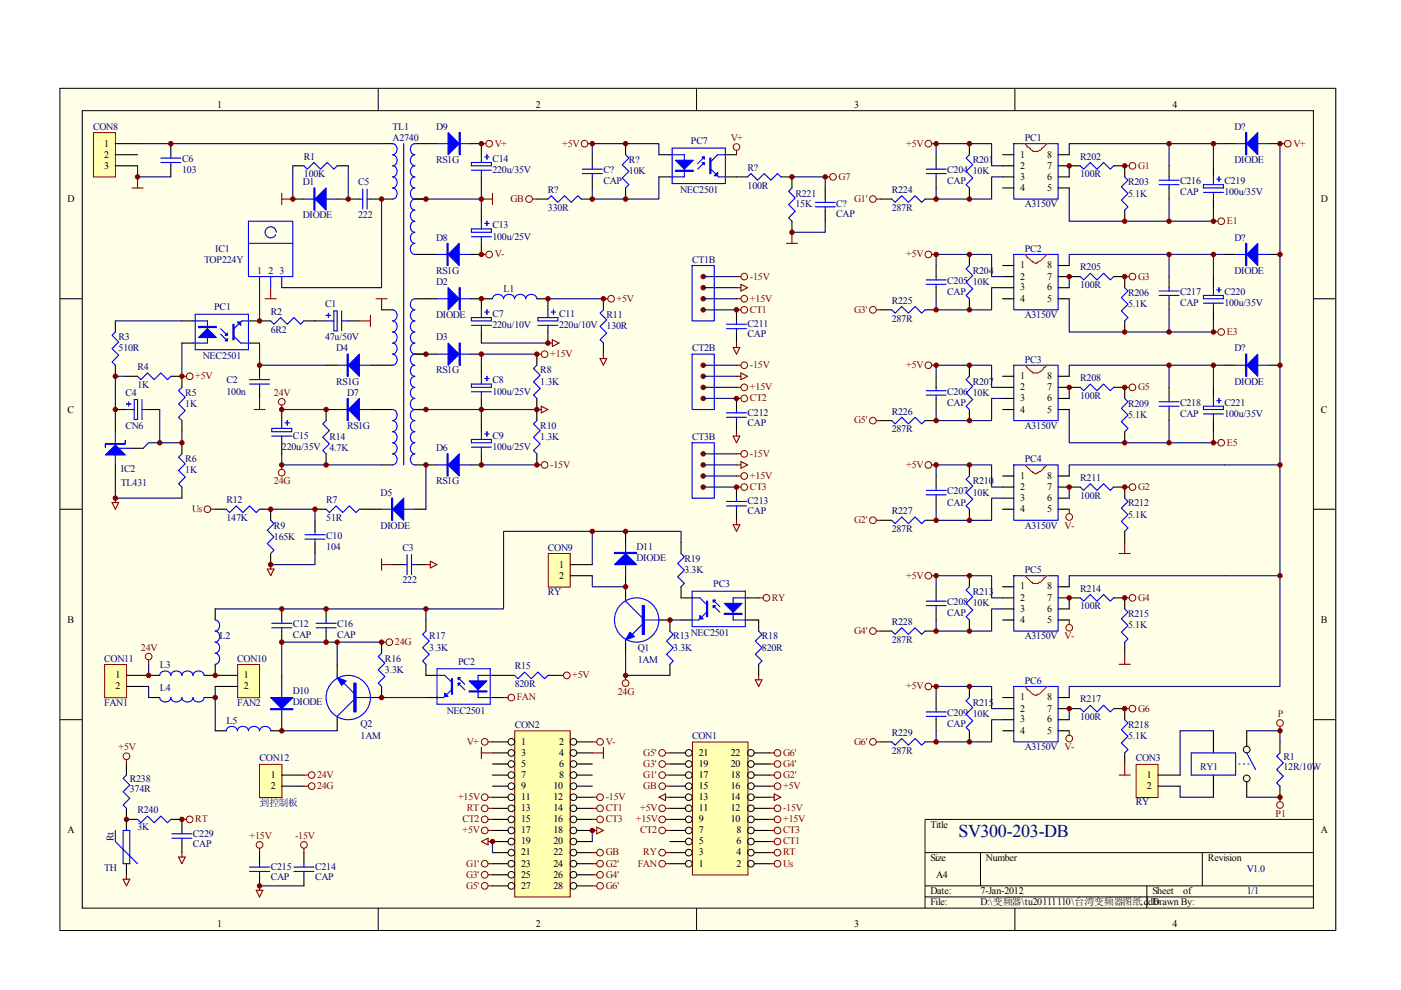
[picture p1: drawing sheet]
<svg xmlns="http://www.w3.org/2000/svg" width="297mm" height="210mm" viewBox="0 0 297 210" stroke-linecap="round" stroke-linejoin="round" font-family="sans-serif">
<defs><g id="words">
<text font-size="3.8" fill="#000080" x="203.2" y="177.5">SV300-203-DB</text>
<g font-size="2.1">
<text x="46.1" y="22.9">1</text>
<text x="113.6" y="22.9">2</text>
<text x="181.1" y="22.9">3</text>
<text x="248.6" y="22.9">4</text>
<text x="22.1" y="31.1">1</text>
<text x="22.1" y="33.5">2</text>
<text x="22.1" y="35.7">3</text>
<text x="216.3" y="33.5">1</text>
<text x="216.3" y="35.7">2</text>
<text x="222" y="35.7">7</text>
<text x="222" y="33.5">8</text>
<text x="216.3" y="38.1">3</text>
<text x="216.3" y="40.5">4</text>
<text x="222" y="40.5">5</text>
<text x="222" y="38.1">6</text>
<text x="14.3" y="42.8">D</text>
<text x="280.1" y="42.8">D</text>
<text x="216.3" y="56.9">1</text>
<text x="216.3" y="59.3">2</text>
<text x="222" y="59.3">7</text>
<text x="222" y="56.9">8</text>
<text x="216.3" y="61.6">3</text>
<text x="216.3" y="63.9">4</text>
<text x="222" y="63.9">5</text>
<text x="222" y="61.6">6</text>
<text x="216.3" y="80.4">1</text>
<text x="216.3" y="82.7">2</text>
<text x="222" y="82.7">7</text>
<text x="222" y="80.4">8</text>
<text x="14.3" y="87.5">C</text>
<text x="216.3" y="85.1">3</text>
<text x="216.3" y="87.5">4</text>
<text x="222" y="87.5">5</text>
<text x="222" y="85.1">6</text>
<text x="280.1" y="87.5">C</text>
<text x="216.3" y="101.5">1</text>
<text x="222" y="101.5">8</text>
<text x="216.3" y="103.9">2</text>
<text x="216.3" y="106.2">3</text>
<text x="222" y="106.2">6</text>
<text x="222" y="103.9">7</text>
<text x="216.3" y="108.6">4</text>
<text x="222" y="108.6">5</text>
<text x="118.5" y="120.3">1</text>
<text x="118.5" y="122.7">2</text>
<text x="216.3" y="125">1</text>
<text x="222" y="125">8</text>
<text x="216.3" y="127.4">2</text>
<text x="216.3" y="129.7">3</text>
<text x="222" y="129.7">6</text>
<text x="222" y="127.4">7</text>
<text x="14.3" y="132.1">B</text>
<text x="216.3" y="132.1">4</text>
<text x="222" y="132.1">5</text>
<text x="280.1" y="132.1">B</text>
<text x="24.5" y="143.8">1</text>
<text x="51.7" y="143.8">1</text>
<text x="24.5" y="146.1">2</text>
<text x="51.7" y="146.1">2</text>
<text x="216.3" y="148.5">1</text>
<text x="222" y="148.5">8</text>
<text x="216.3" y="150.9">2</text>
<text x="216.3" y="153.2">3</text>
<text x="216.3" y="155.5">4</text>
<text x="222" y="155.5">5</text>
<text x="222" y="153.2">6</text>
<text x="222" y="150.9">7</text>
<text x="110.5" y="157.9">1</text>
<text x="110.5" y="160.3">3</text>
<text x="118.5" y="157.9">2</text>
<text x="118.5" y="160.3">4</text>
<text x="148.2" y="160.3">21</text>
<text x="154.9" y="160.3">22</text>
<text x="57.4" y="164.9">1</text>
<text x="57.4" y="167.3">2</text>
<text x="110.5" y="162.6">5</text>
<text x="110.5" y="164.9">7</text>
<text x="110.5" y="167.3">9</text>
<text x="117.3" y="167.3">10</text>
<text x="118.5" y="162.6">6</text>
<text x="118.5" y="164.9">8</text>
<text x="148.2" y="167.3">15</text>
<text x="148.2" y="164.9">17</text>
<text x="148.2" y="162.6">19</text>
<text x="154.9" y="167.3">16</text>
<text x="154.9" y="164.9">18</text>
<text x="154.9" y="162.6">20</text>
<text x="243.2" y="164.9">1</text>
<text x="243.2" y="167.3">2</text>
<text x="110.5" y="169.6">11</text>
<text x="110.5" y="172">13</text>
<text x="117.3" y="169.6">12</text>
<text x="117.3" y="172">14</text>
<text x="148.2" y="172">11</text>
<text x="148.2" y="169.6">13</text>
<text x="154.9" y="172">12</text>
<text x="154.9" y="169.6">14</text>
<text x="14.3" y="176.7">A</text>
<text x="110.5" y="174.3">15</text>
<text x="110.5" y="176.7">17</text>
<text x="110.5" y="179">19</text>
<text x="117.3" y="174.3">16</text>
<text x="117.3" y="176.7">18</text>
<text x="117.3" y="179">20</text>
<text x="148.2" y="179">5</text>
<text x="148.2" y="176.7">7</text>
<text x="148.2" y="174.3">9</text>
<text x="154.9" y="174.3">10</text>
<text x="156.1" y="179">6</text>
<text x="156.1" y="176.7">8</text>
<text x="197.3" y="175.5">Title</text>
<text x="280.1" y="176.7">A</text>
<text x="110.5" y="181.4">21</text>
<text x="110.5" y="183.7">23</text>
<text x="117.3" y="181.4">22</text>
<text x="117.3" y="183.7">24</text>
<text x="148.2" y="183.7">1</text>
<text x="148.2" y="181.4">3</text>
<text x="156.1" y="183.7">2</text>
<text x="156.1" y="181.4">4</text>
<text x="197.3" y="182.6">Size</text>
<text x="209" y="182.6">Number</text>
<text x="256.1" y="182.6">Revision</text>
<text x="110.5" y="186.1">25</text>
<text x="110.5" y="188.4">27</text>
<text x="117.3" y="186.1">26</text>
<text x="117.3" y="188.4">28</text>
<text x="197.3" y="189.6">Date:</text>
<text x="197.3" y="192">File:</text>
<text x="198.5" y="186.1">A4</text>
<text x="207.9" y="189.6">7-Jan-2012</text>
<text x="207.9" y="192">D:\变频器\tu20111110\台湾变频器图纸.ddb</text>
<text x="244.3" y="189.6">Sheet</text>
<text x="244.3" y="192">Drawn By:</text>
<text x="250.9" y="189.6">of</text>
<text x="46.1" y="196.6">1</text>
<text x="113.6" y="196.6">2</text>
<text x="181.1" y="196.6">3</text>
<text x="248.6" y="196.6">4</text>
</g>
<g font-size="2.1" fill="#000080">
<text x="19.7" y="27.5">CON8</text>
<text x="83.2" y="27.5">TL1</text>
<text x="83.2" y="29.9">A2740</text>
<text x="92.5" y="27.5">D9</text>
<text x="217.3" y="29.9">PC1</text>
<text x="261.7" y="27.5">D?</text>
<text x="38.6" y="34.4">C6</text>
<text x="64.4" y="33.9">R1</text>
<text x="92.5" y="34.6">RS1G</text>
<text x="104.4" y="34.4">C14</text>
<text x="133.3" y="34.6">R?</text>
<text x="146.5" y="30.6">PC7</text>
<text x="206.2" y="34.6">R201</text>
<text x="229" y="33.9">R202</text>
<text x="261.7" y="34.6">DIODE</text>
<text x="38.6" y="36.7">103</text>
<text x="64.2" y="39.3">D1</text>
<text x="64.4" y="37.6">100K</text>
<text x="75.9" y="39.3">C5</text>
<text x="104.4" y="36.7">220u/35V</text>
<text x="116.2" y="40.9">R?</text>
<text x="127.9" y="36.7">C?</text>
<text x="127.9" y="39">CAP</text>
<text x="133.3" y="36.9">10K</text>
<text x="144.2" y="40.9">NEC2501</text>
<text x="158.5" y="36.3">R?</text>
<text x="158.5" y="40">100R</text>
<text x="168.7" y="41.7">R221</text>
<text x="189.1" y="40.9">R224</text>
<text x="200.8" y="36.7">C204</text>
<text x="200.8" y="39">CAP</text>
<text x="206.2" y="36.9">10K</text>
<text x="229" y="37.6">100R</text>
<text x="239.2" y="39.3">R203</text>
<text x="239.2" y="41.7">5.1K</text>
<text x="250.2" y="39">C216</text>
<text x="250.2" y="41.4">CAP</text>
<text x="259.6" y="39">C219</text>
<text x="259.6" y="41.4">100u/35V</text>
<text x="64.2" y="46.3">DIODE</text>
<text x="75.9" y="46.3">222</text>
<text x="116.2" y="44.7">330R</text>
<text x="168.7" y="44">15K</text>
<text x="177.3" y="43.8">C?</text>
<text x="177.3" y="46.1">CAP</text>
<text x="189.1" y="44.7">287R</text>
<text x="217.3" y="44">A3150V</text>
<text x="45.6" y="53.4">IC1</text>
<text x="92.5" y="51.1">D8</text>
<text x="104.4" y="48.4">C13</text>
<text x="104.4" y="50.8">100u/25V</text>
<text x="217.3" y="53.4">PC2</text>
<text x="261.7" y="51.1">D?</text>
<text x="43.3" y="55.7">TOP224Y</text>
<text x="54.5" y="58.1">1</text>
<text x="56.9" y="58.1">2</text>
<text x="59.3" y="58.1">3</text>
<text x="92.5" y="58.1">RS1G</text>
<text x="146.7" y="55.7">CT1B</text>
<text x="206.2" y="58.1">R204</text>
<text x="229" y="57.3">R205</text>
<text x="261.7" y="58.1">DIODE</text>
<text x="45.4" y="65.8">PC1</text>
<text x="68.9" y="65.1">C1</text>
<text x="92.5" y="60.5">D2</text>
<text x="106.8" y="61.8">L1</text>
<text x="189.1" y="64.4">R225</text>
<text x="200.8" y="60.2">C205</text>
<text x="200.8" y="62.5">CAP</text>
<text x="206.2" y="60.5">10K</text>
<text x="229" y="61.1">100R</text>
<text x="239.2" y="62.8">R206</text>
<text x="239.2" y="65.1">5.1K</text>
<text x="250.2" y="62.5">C217</text>
<text x="250.2" y="64.9">CAP</text>
<text x="259.6" y="62.5">C220</text>
<text x="259.6" y="64.9">100u/35V</text>
<text x="57.4" y="66.7">R2</text>
<text x="57.4" y="70.5">6R2</text>
<text x="92.5" y="67.5">DIODE</text>
<text x="104.4" y="67.2">C7</text>
<text x="104.4" y="69.6">220u/10V</text>
<text x="118.5" y="67.2">C11</text>
<text x="118.5" y="69.6">220u/10V</text>
<text x="128.6" y="67.5">R11</text>
<text x="128.6" y="69.8">130R</text>
<text x="158.5" y="69.4">C211</text>
<text x="158.5" y="71.5">CAP</text>
<text x="189.1" y="68.2">287R</text>
<text x="217.3" y="67.5">A3150V</text>
<text x="25.1" y="72.2">R3</text>
<text x="25.1" y="74.5">510R</text>
<text x="43" y="76.1">NEC2501</text>
<text x="68.9" y="72.2">47u/50V</text>
<text x="71.3" y="74.5">D4</text>
<text x="92.5" y="72.2">D3</text>
<text x="146.7" y="74.5">CT2B</text>
<text x="217.3" y="76.9">PC3</text>
<text x="261.7" y="74.5">D?</text>
<text x="26.6" y="83.9">C4</text>
<text x="29.1" y="78.5">R4</text>
<text x="29.1" y="82.3">1K</text>
<text x="39.3" y="83.9">R5</text>
<text x="48" y="81.3">C2</text>
<text x="48" y="83.7">100n</text>
<text x="71.3" y="81.5">RS1G</text>
<text x="73.6" y="83.9">D7</text>
<text x="92.5" y="79.2">RS1G</text>
<text x="104.4" y="81.3">C8</text>
<text x="104.4" y="83.7">100u/25V</text>
<text x="114.6" y="79.2">R8</text>
<text x="114.6" y="81.5">1.3K</text>
<text x="200.8" y="83.7">C206</text>
<text x="206.2" y="81.5">R207</text>
<text x="206.2" y="83.9">10K</text>
<text x="229" y="80.9">R208</text>
<text x="261.7" y="81.5">DIODE</text>
<text x="39.3" y="86.3">1K</text>
<text x="158.5" y="88.2">C212</text>
<text x="189.1" y="87.9">R226</text>
<text x="200.8" y="86">CAP</text>
<text x="229" y="84.6">100R</text>
<text x="239.2" y="86.3">R209</text>
<text x="239.2" y="88.6">5.1K</text>
<text x="250.2" y="86">C218</text>
<text x="250.2" y="88.4">CAP</text>
<text x="259.6" y="86">C221</text>
<text x="259.6" y="88.4">100u/35V</text>
<text x="26.6" y="90.9">CN6</text>
<text x="59.8" y="95.4">220u/35V</text>
<text x="62.1" y="93.1">C15</text>
<text x="69.8" y="93.3">R14</text>
<text x="69.8" y="95.7">4.7K</text>
<text x="73.6" y="90.9">RS1G</text>
<text x="92.5" y="95.7">D6</text>
<text x="104.4" y="93.1">C9</text>
<text x="104.4" y="95.4">100u/25V</text>
<text x="114.6" y="90.9">R10</text>
<text x="114.6" y="93.3">1.3K</text>
<text x="146.7" y="93.3">CT3B</text>
<text x="158.5" y="90.3">CAP</text>
<text x="189.1" y="91.6">287R</text>
<text x="217.3" y="90.9">A3150V</text>
<text x="25.7" y="100.1">IC2</text>
<text x="39.3" y="98">R6</text>
<text x="39.3" y="100.3">1K</text>
<text x="217.3" y="98">PC4</text>
<text x="25.7" y="103">TL431</text>
<text x="48" y="106.7">R12</text>
<text x="69.2" y="106.7">R7</text>
<text x="80.7" y="105.1">D5</text>
<text x="92.5" y="102.7">RS1G</text>
<text x="158.5" y="106.9">C213</text>
<text x="200.8" y="104.8">C207</text>
<text x="200.8" y="107.2">CAP</text>
<text x="206.2" y="102.7">R210</text>
<text x="206.2" y="105.1">10K</text>
<text x="229" y="102">R211</text>
<text x="229" y="105.8">100R</text>
<text x="239.2" y="107.4">R212</text>
<text x="48" y="110.4">147K</text>
<text x="58.1" y="112.1">R9</text>
<text x="69.2" y="110.4">51R</text>
<text x="80.7" y="112.1">DIODE</text>
<text x="158.5" y="109.1">CAP</text>
<text x="189.1" y="109.1">R227</text>
<text x="189.1" y="112.8">287R</text>
<text x="217.3" y="112.1">A3150V V-</text>
<text x="239.2" y="109.7">5.1K</text>
<text x="58.1" y="114.5">165K</text>
<text x="69.2" y="114.2">C10</text>
<text x="69.2" y="116.6">104</text>
<text x="85.3" y="116.8">C3</text>
<text x="116.2" y="116.8">CON9</text>
<text x="135" y="116.6">D11</text>
<text x="135" y="118.9">DIODE</text>
<text x="145.1" y="119.1">R19</text>
<text x="85.3" y="123.6">222</text>
<text x="145.1" y="121.5">3.3K</text>
<text x="151.2" y="124.6">PC3</text>
<text x="217.3" y="121.5">PC5</text>
<text x="229" y="125.5">R214</text>
<text x="116.2" y="126.2">RY</text>
<text x="200.8" y="128.3">C208</text>
<text x="200.8" y="130.7">CAP</text>
<text x="206.2" y="126.2">R213</text>
<text x="206.2" y="128.5">10K</text>
<text x="229" y="129.2">100R</text>
<text x="239.2" y="130.9">R215</text>
<text x="46.6" y="135.6">L2</text>
<text x="62.1" y="133">C12</text>
<text x="62.1" y="135.3">CAP</text>
<text x="71.5" y="133">C16</text>
<text x="71.5" y="135.3">CAP</text>
<text x="91" y="135.6">R17</text>
<text x="91" y="137.9">3.3K</text>
<text x="135.2" y="137.9">Q1</text>
<text x="142.7" y="135.6">R13</text>
<text x="142.7" y="137.9">3.3K</text>
<text x="146.5" y="134.9">NEC2501</text>
<text x="161.5" y="135.6">R18</text>
<text x="161.5" y="137.9">820R</text>
<text x="189.1" y="132.5">R228</text>
<text x="189.1" y="136.3">287R</text>
<text x="217.3" y="135.6">A3150V V-</text>
<text x="239.2" y="133.2">5.1K</text>
<text x="22.1" y="140.3">CON11</text>
<text x="33.9" y="141.7">L3</text>
<text x="50.3" y="140.3">CON10</text>
<text x="81.6" y="140.3">R16</text>
<text x="81.6" y="142.6">3.3K</text>
<text x="97.1" y="141">PC2</text>
<text x="109.1" y="141.9">R15</text>
<text x="135.2" y="140.5">1AM</text>
<text x="22.1" y="149.7">FAN1</text>
<text x="33.9" y="146.4">L4</text>
<text x="50.3" y="149.7">FAN2</text>
<text x="62.1" y="147.1">D10</text>
<text x="62.1" y="149.5">DIODE</text>
<text x="109.1" y="145.7">820R</text>
<text x="206.2" y="149.7">R215</text>
<text x="217.3" y="145">PC6</text>
<text x="229" y="148.9">R217</text>
<text x="48" y="153.4">L5</text>
<text x="76.5" y="154.1">Q2</text>
<text x="94.7" y="151.3">NEC2501</text>
<text x="109.1" y="154.4">CON2</text>
<text x="200.8" y="151.8">C209</text>
<text x="200.8" y="154.1">CAP</text>
<text x="206.2" y="152">10K</text>
<text x="229" y="152.8">100R</text>
<text x="239.2" y="154.4">R218</text>
<text x="55" y="161.4">CON12</text>
<text x="76.5" y="156.7">1AM</text>
<text x="146.7" y="156.7">CON1</text>
<text x="189.1" y="156.1">R229</text>
<text x="189.1" y="159.8">287R</text>
<text x="217.3" y="159.1">A3150V V-</text>
<text x="239.2" y="156.7">5.1K</text>
<text x="240.8" y="161.4">CON3</text>
<text x="272.1" y="161.2">R1</text>
<text x="27.5" y="165.9">R238</text>
<text x="27.5" y="168">374R</text>
<text x="254.4" y="163.3">RY1</text>
<text x="272.1" y="163.3">12R/10W</text>
<text x="29.1" y="172.5">R240</text>
<text x="55" y="170.8">到控制板</text>
<text x="240.8" y="170.6">RY</text>
<text x="24" y="178.4" transform="rotate(-90 24 178.4)">Rt</text>
<text x="29.1" y="176">3K</text>
<text x="40.9" y="177.4">C229</text>
<text x="40.9" y="179.5">CAP</text>
<text x="22.1" y="184.7">TH</text>
<text x="57.4" y="184.4">C215</text>
<text x="66.8" y="184.4">C214</text>
<text x="264.3" y="184.9">V1.0</text>
<text x="57.4" y="186.5">CAP</text>
<text x="66.8" y="186.5">CAP</text>
<text x="264.3" y="189.6">1/1</text>
</g>
<g font-size="2.1" fill="#800000">
<text x="154.9" y="29.9">V+</text>
<text x="104.9" y="31.1">V+</text>
<text x="119.2" y="31.1">+5V</text>
<text x="192.1" y="31.1">+5V</text>
<text x="241.3" y="35.7">G1</text>
<text x="274.2" y="31.1">V+</text>
<text x="177.8" y="38.1">G7</text>
<text x="108.2" y="42.8">GB</text>
<text x="181.1" y="42.8">G1'</text>
<text x="260.1" y="47.5">E1</text>
<text x="104.9" y="54.5">V-</text>
<text x="159" y="59.3">-15V</text>
<text x="192.1" y="54.5">+5V</text>
<text x="241.3" y="59.3">G3</text>
<text x="130.7" y="63.9">+5V</text>
<text x="159" y="63.9">+15V</text>
<text x="159" y="66.3">CT1</text>
<text x="181.1" y="66.3">G3'</text>
<text x="260.1" y="71">E3</text>
<text x="116.7" y="75.7">+15V</text>
<text x="41.4" y="80.4">+5V</text>
<text x="58.1" y="83.9">24V</text>
<text x="159" y="78.1">-15V</text>
<text x="159" y="82.7">+15V</text>
<text x="192.1" y="78.1">+5V</text>
<text x="241.3" y="82.7">G5</text>
<text x="159" y="85.1">CT2</text>
<text x="181.1" y="89.8">G5'</text>
<text x="260.1" y="94.5">E5</text>
<text x="116.7" y="99.2">-15V</text>
<text x="159" y="96.9">-15V</text>
<text x="159" y="101.5">+15V</text>
<text x="192.1" y="99.2">+5V</text>
<text x="58.1" y="102.7">24G</text>
<text x="159" y="103.9">CT3</text>
<text x="241.3" y="103.9">G2</text>
<text x="40.7" y="108.6">Us</text>
<text x="181.1" y="110.9">G2'</text>
<text x="192.1" y="122.7">+5V</text>
<text x="163.7" y="127.4">RY</text>
<text x="241.3" y="127.4">G4</text>
<text x="29.9" y="137.9">24V</text>
<text x="83.7" y="136.8">24G</text>
<text x="181.1" y="134.4">G4'</text>
<text x="121.3" y="143.8">+5V</text>
<text x="109.6" y="148.5">FAN</text>
<text x="131" y="147.3">24G</text>
<text x="192.1" y="146.1">+5V</text>
<text x="241.3" y="150.9">G6</text>
<text x="270.9" y="152">P</text>
<text x="25.1" y="159.1">+5V</text>
<text x="99" y="157.9">V+</text>
<text x="128.4" y="157.9">V-</text>
<text x="136.4" y="160.3">G5'</text>
<text x="166" y="160.3">G6'</text>
<text x="181.1" y="157.9">G6'</text>
<text x="67.2" y="164.9">24V</text>
<text x="67.2" y="167.3">24G</text>
<text x="136.4" y="167.3">GB</text>
<text x="136.4" y="164.9">G1'</text>
<text x="136.4" y="162.6">G3'</text>
<text x="166" y="167.3">+5V</text>
<text x="166" y="164.9">G2'</text>
<text x="166" y="162.6">G4'</text>
<text x="97.1" y="169.6">+15V</text>
<text x="99" y="172">RT</text>
<text x="128.4" y="169.6">-15V</text>
<text x="128.4" y="172">CT1</text>
<text x="135.7" y="172">+5V</text>
<text x="166" y="172">-15V</text>
<text x="270.4" y="173.2">P1</text>
<text x="41.4" y="174.3">RT</text>
<text x="52.9" y="177.9">+15V</text>
<text x="62.6" y="177.9">-15V</text>
<text x="98" y="174.3">CT2</text>
<text x="98" y="176.7">+5V</text>
<text x="128.4" y="174.3">CT3</text>
<text x="134.8" y="174.3">+15V</text>
<text x="135.7" y="176.7">CT2</text>
<text x="166" y="174.3">+15V</text>
<text x="166" y="179">CT1</text>
<text x="166" y="176.7">CT3</text>
<text x="98.8" y="183.7">G1'</text>
<text x="128.4" y="183.7">G2'</text>
<text x="128.4" y="181.4">GB</text>
<text x="135.2" y="183.7">FAN</text>
<text x="136.4" y="181.4">RY</text>
<text x="166" y="183.7">Us</text>
<text x="166" y="181.4">RT</text>
<text x="98.8" y="186.1">G3'</text>
<text x="98.8" y="188.4">G5'</text>
<text x="128.4" y="186.1">G4'</text>
<text x="128.4" y="188.4">G6'</text>
</g>
</g></defs>
<path d="M12.7 18.7h270.5v178.6h-270.5z" fill="#ffffe8"/>
<g fill="none" stroke="#000" stroke-width=".21">
<path d="M12.7 18.7h270.5v178.6h-270.5zM80.2 18.7v4.7M147.7 18.7v4.7M215.2 18.7v4.7M17.4 23.5h261.1v169h-261.1zM12.7 63.3h4.7M278.4 63.3h4.7M12.7 108h4.7M278.4 108h4.7M12.7 152.6h4.7M278.4 152.6h4.7M278.4 173.7h-82.3v18.8"/>
<path d="M80.2 192.5v4.7M147.7 192.5v4.7M196.1 180.8h82.3M196.1 187.8h82.3M196.1 190.2h82.3M207.9 180.8v7M215.2 192.5v4.7M243.2 187.8v4.7M254.9 180.8v7"/>
</g>
<g fill="none" stroke="#000" stroke-width=".23">
<path d="M36.2 30.5v2.3M36.2 35.2v2.3M80.9 30.5h2.3M88 30.5h2.3M80.9 42.2h2.3M88 42.2h2.3M88 53.9h2.3M26.8 79.8h2.4M36.2 79.8h2.4v2.3M38.6 72.7h2.3M38.6 68h2.3M52.7 72.7h2.3"/>
<path d="M52.7 68h2.3M80.9 65.7h2.3M80.9 77.4h2.3M88 75.1h2.3M88 63.3h2.3M113.8 75.1v2.3M127.9 63.3v2.4M127.9 72.7v2.4M38.6 89.2v2.3M38.6 93.9v2.3M69.1 86.8v2.4M69.1 96.2v2.4"/>
<path d="M80.9 86.8h2.3M80.9 98.6h2.3M88 86.8h2.3M88 98.6h2.3M113.8 84.5v4.7M113.8 96.2v2.4M38.6 103.3v2.3"/>
</g>
<g fill="none" stroke="#00f" stroke-width=".23">
<path d="M34.1 33.5h4.2M34.1 34.5h4.2M36.2 32.8v.7M36.2 34.5v.7M83.2 30.5a1.21 1.21 0 0 1 1 1.1 1.21 1.21 0 0 1-1 1.2 1.2 1.2 0 0 1 1 1.2 1.2 1.2 0 0 1-1 1.2 1.2 1.2 0 0 1 1 1.1 1.2 1.2 0 0 1-1 1.2 1.2 1.2 0 0 1 1 1.2 1.2 1.2 0 0 1-1 1.2 1.2 1.2 0 0 1 1 1.1 1.2 1.2 0 0 1-1 1.2M88 30.5a1.21 1.21 0 0 0-1 1.1 1.21 1.21 0 0 0 1 1.2 1.2 1.2 0 0 0-1 1.2 1.2 1.2 0 0 0 1 1.2 1.2 1.2 0 0 0-1 1.1 1.2 1.2 0 0 0 1 1.2 1.2 1.2 0 0 0-1 1.2 1.2 1.2 0 0 0 1 1.2 1.2 1.2 0 0 0-1 1.1 1.2 1.2 0 0 0 1 1.2 1.2 1.2 0 0 0-1 1.2 1.2 1.2 0 0 0 1 1.2 1.2 1.2 0 0 0-1 1.1 1.2 1.2 0 0 0 1 1.2 1.21 1.21 0 0 0-1 1.2 1.21 1.21 0 0 0 1 1.2 1.2 1.2 0 0 0-1 1.1 1.2 1.2 0 0 0 1 1.2 1.2 1.2 0 0 0-1 1.2 1.2 1.2 0 0 0 1 1.1M52.7 46.9h9.4v11.7h-9.4zM52.7 51.6h9.4M55 58.6v2.4M57.4 58.6v2.4M58.6 49.3a1.18 1.18 0 0 0-1.6-1.2 1.18 1.18 0 0 0-.5 1.9 1.18 1.18 0 0 0 1.9-.2M59.7 58.6v2.4"/>
<path d="M29.2 79.8l.7 .7 1.4-1.4 1.4 1.4 1.4-1.4 1.4 1.4 .7-.7M40.9 68h3.1v4.7h-3.1M41.4 66.6h11.3v7.5h-11.3zM46.8 69.7l1.4 1.4M46.8 70.9l1.4 1.4M49.6 71.3l1.4 1.4h1.7M52.7 68h-1.4l-1.7 1.7M83.2 65.7a1.2 1.2 0 0 1 1 1.2 1.2 1.2 0 0 1-1 1.1 1.2 1.2 0 0 1 1 1.2 1.2 1.2 0 0 1-1 1.2 1.2 1.2 0 0 1 1 1.2 1.2 1.2 0 0 1-1 1.1 1.2 1.2 0 0 1 1 1.2 1.2 1.2 0 0 1-1 1.2 1.2 1.2 0 0 1 1 1.2 1.2 1.2 0 0 1-1 1.1M88 65.7a1.2 1.2 0 0 0-1 1.2 1.2 1.2 0 0 0 1 1.1 1.2 1.2 0 0 0-1 1.2 1.2 1.2 0 0 0 1 1.2 1.2 1.2 0 0 0-1 1.2 1.2 1.2 0 0 0 1 1.1 1.2 1.2 0 0 0-1 1.2 1.2 1.2 0 0 0 1 1.2 1.2 1.2 0 0 0-1 1.2 1.2 1.2 0 0 0 1 1.1 1.21 1.21 0 0 0-1 1.2 1.21 1.21 0 0 0 1 1.2 1.2 1.2 0 0 0-1 1.2 1.2 1.2 0 0 0 1 1.1 1.2 1.2 0 0 0-1 1.2 1.2 1.2 0 0 0 1 1.2 1.2 1.2 0 0 0-1 1.2 1.2 1.2 0 0 0 1 1.1 1.2 1.2 0 0 0-1 1.2 1.2 1.2 0 0 0 1 1.2 1.2 1.2 0 0 0-1 1.2 1.2 1.2 0 0 0 1 1.1 1.2 1.2 0 0 0-1 1.2 1.2 1.2 0 0 0 1 1.2 1.2 1.2 0 0 0-1 1.2 1.2 1.2 0 0 0 1 1.1M88 63.3a1.2 1.2 0 0 0-1 1.2 1.2 1.2 0 0 0 1 1.2M113.8 77.4l-.7 .7 1.4 1.4-1.4 1.5 1.4 1.4-1.4 1.4 .7 .7M127.9 65.7l-.7 .7 1.4 1.4-1.4 1.4 1.4 1.4-1.4 1.4 .7 .7"/>
<path d="M38.6 96.2l-.7 .7 1.4 1.4-1.4 1.4 1.4 1.5-1.4 1.4 .7 .7M38.6 82.1l-.7 .7 1.4 1.4-1.4 1.5 1.4 1.4-1.4 1.4 .7 .7M69.1 89.2l-.7 .7 1.4 1.4-1.4 1.4 1.4 1.4-1.4 1.4 .7 .7M83.2 86.8a1.2 1.2 0 0 1 1 1.2 1.2 1.2 0 0 1-1 1.2 1.2 1.2 0 0 1 1 1.2 1.2 1.2 0 0 1-1 1.1 1.2 1.2 0 0 1 1 1.2 1.2 1.2 0 0 1-1 1.2 1.2 1.2 0 0 1 1 1.2 1.2 1.2 0 0 1-1 1.1M83.2 96.2a1.2 1.2 0 0 1 1 1.2 1.2 1.2 0 0 1-1 1.2M88 96.2a1.2 1.2 0 0 0-1 1.2 1.2 1.2 0 0 0 1 1.2M113.8 89.2l-.7 .7 1.4 1.4-1.4 1.4 1.4 1.4-1.4 1.4 .7 .7"/>
</g>
<g fill="#00f" stroke="#00f" stroke-width=".23">
<path d="M42.1 71.6l1.9-1.9 1.9 1.9z"/>
<path d="M48.2 71.8v.5h-.5z"/>
<path d="M47.7 71.1l.5-.5v.5z"/>
<path d="M50.3 68.3h.7v.7z"/>
<path d="M42.1 69.2h3.8v.3h-3.8z" fill-rule="evenodd"/>
<path d="M49.4 68.7h.2v3.3h-.2z" fill-rule="evenodd"/>
</g>
<path d="M19.9 28.2h4.6v9.3h-4.6z" fill="#ffffb0"/>
<g fill="none" stroke="#800000" stroke-width=".21">
<path d="M19.8 28.1h4.7v9.4h-4.7z"/>
<circle cx="103.7" cy="30.5" r=".71"/>
<circle cx="123.9" cy="30.5" r=".71"/>
<circle cx="156.1" cy="31.2" r=".71"/>
<circle cx="176.6" cy="37.5" r=".7"/>
<circle cx="196.8" cy="30.5" r=".71"/>
<circle cx="240.1" cy="35.2" r=".71"/>
<circle cx="273" cy="30.5" r=".71"/>
<circle cx="103.7" cy="53.9" r=".71"/>
<circle cx="112.2" cy="42.2" r=".71"/>
<circle cx="185.1" cy="42.2" r=".71"/>
<circle cx="196.8" cy="53.9" r=".71"/>
<circle cx="240.1" cy="58.6" r=".71"/>
<circle cx="258.9" cy="46.9" r=".7"/>
<circle cx="40.2" cy="79.8" r=".71"/>
<circle cx="115.5" cy="75.1" r=".71"/>
<circle cx="129.6" cy="63.3" r=".71"/>
<circle cx="185.1" cy="65.7" r=".71"/>
<circle cx="196.8" cy="77.4" r=".71"/>
<circle cx="258.9" cy="70.4" r=".7"/>
<circle cx="59.7" cy="85.2" r=".71"/>
<circle cx="115.5" cy="98.6" r=".71"/>
<circle cx="185.1" cy="89.2" r=".71"/>
<circle cx="196.8" cy="98.6" r=".71"/>
<circle cx="240.1" cy="82.1" r=".71"/>
<circle cx="258.9" cy="93.9" r=".7"/>
<circle cx="44" cy="108" r=".71"/>
<circle cx="59.7" cy="100.2" r=".7"/>
<circle cx="185.1" cy="110.3" r=".71"/>
<circle cx="226.7" cy="109.6" r=".71"/>
<circle cx="240.1" cy="103.3" r=".71"/>
<circle cx="185.1" cy="133.8" r=".71"/>
<circle cx="196.8" cy="122.1" r=".71"/>
<circle cx="226.7" cy="133.1" r=".71"/>
<circle cx="240.1" cy="126.8" r=".71"/>
<circle cx="185.1" cy="157.3" r=".71"/>
<circle cx="196.8" cy="145.5" r=".71"/>
<circle cx="226.7" cy="156.6" r=".71"/>
<circle cx="240.1" cy="150.2" r=".71"/>
</g>
<g fill="none" stroke="#000" stroke-width=".23">
<path d="M24.5 30.5h4.7M24.5 32.8h4.7M24.5 35.2h4.7M62.1 35.2h2.3M71.5 35.2h2.3M90.3 30.5h2.4M99.7 30.5h2.4v2.3M102.1 37.5v2.4M125.6 32.8v2.4M125.6 37.5v2.4M132.6 30.5v2.3M132.6 39.9v2.3"/>
<path d="M139.7 32.8h2.3M139.7 37.5h2.3M153.8 32.8h2.4M153.8 37.5h4.7M165.6 37.5h2.3v2.4M175 39.9v2.3M198.5 32.8v2.4M198.5 37.5v2.4M205.5 30.5v2.3M205.5 39.9v2.3M212.6 32.8h2.3M212.6 35.2h2.3"/>
<path d="M212.6 37.5h2.3M212.6 39.9h2.3M224.3 32.8h2.4M224.3 35.2h4.7M224.3 37.5h2.4M224.3 39.9h2.4M236.1 35.2h2.4v2.3M247.9 35.2v2.3M247.9 39.9v2.3M257.3 35.2v2.3M259.6 30.5h2.4M269 30.5h2.4"/>
<path d="M62.1 42.2h2.3M71.5 42.2h4.7M78.5 42.2h2.4M90.3 53.9h2.4M102.1 51.6v2.3h-2.4M102.1 44.6v2.3M113.8 42.2h2.4M123.2 42.2h2.4M167.9 46.9v2.4M175 44.6v2.3M186.7 42.2h2.4M196.1 42.2h2.4"/>
<path d="M198.5 56.3v2.3M205.5 53.9v2.4M212.6 56.3h2.3M212.6 58.6h2.3M224.3 56.3h2.4M224.3 58.6h4.7M236.1 58.6h2.4v2.4M238.5 44.6v2.3M247.9 58.6v2.4M257.3 42.2v2.4M257.3 58.6v2.4M259.6 53.9h2.4"/>
<path d="M269 53.9h2.4M24.5 68v2.4M24.5 77.4v2.4M55 77.4v2.4M55 68h2.4M64.4 68h4.7M69.1 77.4h2.4M73.8 68h2.4M78.5 77.4h2.4M90.3 63.3h2.4M90.3 75.1h2.4M99.7 63.3h4.7"/>
<path d="M99.7 75.1h2.4M102.1 63.3v2.4M102.1 70.4v2.3M102.1 77.4v2.4M113.8 63.3h2.4v2.4M116.2 70.4v2.3M186.7 65.7h2.4M196.1 65.7h2.4M198.5 61v2.3M198.5 79.8v2.3M205.5 63.3v2.4M205.5 77.4v2.4"/>
<path d="M212.6 63.3h2.3M212.6 61h2.3M212.6 79.8h2.3M224.3 63.3h2.4M224.3 61h2.4M224.3 79.8h2.4M238.5 68v2.4M247.9 63.3v2.4M257.3 65.7v2.3M259.6 77.4h2.4M269 77.4h2.4M24.5 89.2v2.3"/>
<path d="M24.5 98.6v2.3M24.5 86.8h2.3M28 95.1h2.3M31.5 86.8h2.4M55 82.1v2.4M59.7 86.8v2.4M59.7 93.9v2.3M69.1 86.8h2.4M78.5 86.8h2.4M90.3 98.6h2.4M102.1 96.2v2.4h-2.4M102.1 84.5v2.3"/>
<path d="M102.1 89.2v2.3M186.7 89.2h2.4M196.1 89.2h2.4M198.5 84.5v2.3M205.5 86.8v2.4M205.5 98.6v2.3M212.6 86.8h2.3M212.6 82.1h2.3M212.6 84.5h2.3M224.3 86.8h2.4M224.3 82.1h4.7M224.3 84.5h2.4"/>
<path d="M236.1 82.1h2.4v2.4M238.5 91.5v2.4M247.9 82.1v2.4M247.9 86.8v2.4M257.3 82.1v2.4M257.3 89.2v2.3M45.6 108h2.4M55 108h2.4v2.3M57.4 117.4v2.3M66.8 108h2.3M66.8 110.3v2.4M66.8 115v2.4"/>
<path d="M76.2 108h4.7M88 108h2.3M186.7 110.3h2.4M196.1 110.3h2.4M198.5 100.9v2.4M198.5 105.6v2.4M205.5 108v2.3M212.6 108h2.3M212.6 100.9h2.3M212.6 103.3h2.3M212.6 105.6h2.3M224.3 108h2.4"/>
<path d="M224.3 100.9h2.4M224.3 103.3h4.7M224.3 105.6h2.4M236.1 103.3h2.4v2.3M238.5 112.7v2.3M186.7 133.8h2.4M196.1 133.8h2.4M198.5 124.4v2.4M198.5 129.1v2.4M205.5 122.1v2.3M205.5 131.5v2.3M212.6 124.4h2.3"/>
<path d="M212.6 126.8h2.3M212.6 129.1h2.3M212.6 131.5h2.3M224.3 124.4h2.4M224.3 126.8h4.7M224.3 129.1h2.4M224.3 131.5h2.4M236.1 126.8h2.4v2.3M238.5 136.2v2.3M186.7 157.3h2.4M196.1 157.3h2.4M198.5 147.9v2.3"/>
<path d="M198.5 152.6v2.3M205.5 145.5v2.4M205.5 154.9v2.4M212.6 147.9h2.3M212.6 150.2h2.3M212.6 152.6h2.3M212.6 154.9h2.3M224.3 147.9h2.4M224.3 150.2h4.7M224.3 152.6h2.4M224.3 154.9h2.4M236.1 150.2h2.4v2.4"/>
<path d="M238.5 159.6v2.4"/>
</g>
<g fill="none" stroke="#00f" stroke-width=".23">
<path d="M64.4 35.2l.7 .7 1.5-1.4 1.4 1.4 1.4-1.4 1.4 1.4 .7-.7M85.6 30.5v68.1M92.7 30.5h7M99.9 34.5h4.3v.7h-4.3zM99.9 36.1h4.3M102.1 32.8v1.7M102.1 36.1v1.4M102.8 33.3h.9M103.2 32.8v.9M123.5 35.9h4.2M123.5 36.8h4.2M125.6 35.2v.7"/>
<path d="M125.6 36.8v.7M132.6 32.8l.7 .7-1.4 1.4 1.4 1.4-1.4 1.4 1.4 1.5-.7 .7M142 32.8h3.1v4.7h-3.1M142.5 31.4h11.3v7.5h-11.3zM149.3 34.5l-1.4 1.4M149.3 33.3l-1.4 1.4M150.7 35.9l1.7 1.6h1.4M153.8 32.8h-1.6l-1.5 1.4M158.5 37.5l.7-.7 1.4 1.4 1.4-1.4 1.4 1.4 1.5-1.4 .7 .7M167.9 39.9l-.7 .7 1.4 1.4-1.4 1.4 1.4 1.4-1.4 1.4 .7 .7M196.4 35.9h4.2M196.4 36.8h4.2"/>
<path d="M198.5 35.2v.7M198.5 36.8v.7M205.5 32.8l-.7 .7 1.4 1.4-1.4 1.4 1.4 1.4-1.4 1.5 .7 .7M214.9 30.5h9.4v11.7h-9.4zM229 35.2l.8 .7 1.4-1.4 1.4 1.4 1.4-1.4 1.4 1.4 .7-.7M238.5 37.5l.7 .7-1.5 1.4 1.5 1.4-1.5 1.4 1.5 1.5-.7 .7M245.7 39.2h4.3M245.7 38.2h4.3M247.9 37.5v.7M247.9 39.2v.7M255.2 39.2h4.2v.7h-4.2zM257.3 37.5v1.7"/>
<path d="M258 38h.9M258.4 37.5v.9M262 30.5h7M64.4 42.2h7.1M76.2 42.2h.7M76.9 40.1v4.2M77.8 42.2h.7M77.8 40.1v4.2M92.7 53.9h7M99.9 48.5h4.3v.8h-4.3zM99.9 50.2h4.3M102.1 46.9v1.6"/>
<path d="M102.1 50.2v1.4M102.8 47.4h.9M103.2 46.9v.9M116.2 42.2l.7-.7 1.4 1.4 1.4-1.4 1.4 1.4 1.4-1.4 .7 .7M172.8 43.9h4.3M172.8 42.9h4.3M175 42.2v.7M175 43.9v.7M189.1 42.2l.7 .7 1.4-1.4 1.4 1.4 1.4-1.4 1.4 1.4 .7-.7M196.4 59.3h4.2M198.5 58.6v.7M205.5 56.3l-.7 .7 1.4 1.4-1.4 1.4 1.4 1.4-1.4 1.4 .7 .7"/>
<path d="M214.9 53.9h9.4v11.8h-9.4zM229 58.6l.8 .7 1.4-1.4 1.4 1.4 1.4-1.4 1.4 1.4 .7-.7M255.2 40.8h4.2M257.3 40.8v1.4M262 53.9h7M24.5 70.4l-.7 .7 1.4 1.4-1.4 1.4 1.4 1.4-1.4 1.4 .7 .7M55 79.8v.7M57.4 68l.7 .7 1.4-1.4 1.4 1.4 1.4-1.4 1.4 1.4 .7-.7M69.1 66.9h1M69.1 68h1.7M69.6 66.4v.9M70.8 65.9h.7v4.3h-.7z"/>
<path d="M71.5 77.4h7M72.4 68h1.4M72.4 65.9v4.3M92.7 63.3h7M92.7 75.1h7M99.9 67.3h4.3v.7h-4.3zM99.9 69h4.3M102.1 65.7v1.6M102.1 69v1.4M102.1 79.8v1.6M102.8 66.2h.9M103.2 65.7v.9"/>
<path d="M103.2 79.8v.9M104.4 63.3a1.21 1.21 0 0 1 1.2-.9 1.21 1.21 0 0 1 1.2 .9 1.21 1.21 0 0 1 1.1-.9 1.21 1.21 0 0 1 1.2 .9 1.21 1.21 0 0 1 1.2-.9 1.21 1.21 0 0 1 1.2 .9 1.2 1.2 0 0 1 1.1-.9 1.2 1.2 0 0 1 1.2 .9M114.1 67.3h4.2v.7h-4.2zM114.1 69h4.2M116.2 65.7v1.6M116.2 69v1.4M116.9 66.2h.9M117.3 65.7v.9M189.1 65.7l.7 .7 1.4-1.4 1.4 1.4 1.4-1.4 1.4 1.4 .7-.7M196.4 60.3h4.2M198.5 60.3v.7M205.5 79.8l-.7 .7 1.4 1.4-1.4 1.4 1.4 1.4-1.4 1.4 .7 .7"/>
<path d="M214.9 77.4h9.4v11.8h-9.4zM238.5 61l.7 .7-1.5 1.4 1.5 1.4-1.5 1.4 1.5 1.4-.7 .7M245.7 62.6h4.3M245.7 61.7h4.3M247.9 61v.7M247.9 62.6v.7M255.2 62.6h4.2v.7h-4.2zM255.2 64.3h4.2M257.3 61v1.6M257.3 64.3v1.4M258 61.5h.9M258.4 61v.9"/>
<path d="M262 77.4h7M24.5 91.5v7.1M24.7 95.1h3.3M26.8 85.7h.9M26.8 86.8h1.7M27.3 85.2v.9M28.5 84.7h.7v4.2h-.7zM30.1 86.8h1.4M30.1 84.7v4.2M52.9 80.5h4.2M52.9 81.4h4.2M55 81.4v.7"/>
<path d="M57.6 90.8h4.2v.7h-4.2zM57.6 92.5h4.2M59.7 89.2v1.6M59.7 92.5v1.4M60.4 89.6h1M60.9 89.2v.9M71.5 86.8h7M92.7 98.6h7M99.9 81.4h4.3v.7h-4.3zM99.9 93.2h4.3v.7h-4.3zM99.9 83.1h4.3M99.9 94.8h4.3"/>
<path d="M102.1 83.1v1.4M102.1 91.5v1.7M102.1 94.8v1.4M102.8 80.3h.9M102.8 92h.9M103.2 91.5v1M189.1 89.2l.7 .7 1.4-1.4 1.4 1.4 1.4-1.4 1.4 1.4 .7-.7M196.4 82.8h4.2M196.4 83.8h4.2M198.5 82.1v.7M198.5 83.8v.7M214.9 98.6h9.4v11.7h-9.4z"/>
<path d="M229 82.1l.8 .7 1.4-1.4 1.4 1.4 1.4-1.4 1.4 1.4 .7-.7M238.5 84.5l.7 .7-1.5 1.4 1.5 1.4-1.5 1.4 1.5 1.4-.7 .7M245.7 86.1h4.3M245.7 85.2h4.3M247.9 84.5v.7M247.9 86.1v.7M255.2 86.1h4.2v.7h-4.2zM255.2 87.8h4.2M257.3 84.5v1.6M257.3 87.8v1.4M258 85h.9M258.4 84.5v.9"/>
<path d="M48 108l.7 .7 1.4-1.4 1.4 1.4 1.4-1.4 1.4 1.4 .7-.7M57.4 110.3l.7 .7-1.4 1.4 1.4 1.4-1.4 1.5 1.4 1.4-.7 .7M64.7 113.4h4.2M64.7 114.3h4.2M66.8 112.7v.7M66.8 114.3v.7M69.1 108l.7 .7 1.5-1.4 1.4 1.4 1.4-1.4 1.4 1.4 .7-.7M80.9 108h7.1M189.1 110.3l.7 .7 1.4-1.4 1.4 1.4 1.4-1.4 1.4 1.4 .7-.7M196.4 104h4.2M196.4 104.9h4.2M198.5 103.3v.7"/>
<path d="M198.5 104.9v.7M205.5 100.9l-.7 .7 1.4 1.4-1.4 1.4 1.4 1.5-1.4 1.4 .7 .7M229 103.3l.8 .7 1.4-1.4 1.4 1.4 1.4-1.4 1.4 1.4 .7-.7M238.5 105.6l.7 .7-1.5 1.4 1.5 1.4-1.5 1.5 1.5 1.4-.7 .7M189.1 133.8l.7 .7 1.4-1.4 1.4 1.4 1.4-1.4 1.4 1.4 .7-.7M196.4 127.5h4.2M196.4 128.4h4.2M198.5 126.8v.7M198.5 128.4v.7M205.5 124.4l-.7 .7 1.4 1.4-1.4 1.4 1.4 1.4-1.4 1.5 .7 .7M214.9 122.1h9.4v11.7h-9.4zM229 126.8l.8 .7 1.4-1.4 1.4 1.4 1.4-1.4 1.4 1.4 .7-.7"/>
<path d="M238.5 129.1l.7 .7-1.5 1.4 1.5 1.4-1.5 1.4 1.5 1.4-.7 .8M189.1 157.3l.7 .7 1.4-1.4 1.4 1.4 1.4-1.4 1.4 1.4 .7-.7M196.4 150.9h4.2M196.4 151.9h4.2M198.5 150.2v.7M198.5 151.9v.7M205.5 147.9l-.7 .7 1.4 1.4-1.4 1.4 1.4 1.4-1.4 1.4 .7 .7M214.9 145.5h9.4v11.8h-9.4zM229 150.2l.8 .7 1.4-1.4 1.4 1.4 1.4-1.4 1.4 1.4 .7-.7M238.5 152.6l.7 .7-1.5 1.4 1.5 1.4-1.5 1.4 1.5 1.4-.7 .7"/>
</g>
<g fill="#00f" stroke="#00f" stroke-width=".23">
<path d="M73.8 77.4l2.4-2.3v4.7z"/>
<path d="M66.8 42.2l2.3-2.3v4.7z"/>
<path d="M24.5 94.3l2.1 2.2h-4.3z"/>
<path d="M95 28.1l2.4 2.4-2.4 2.3z"/>
<path d="M95 53.9l2.4-2.3v4.7z"/>
<path d="M95 61l2.4 2.3-2.4 2.4z"/>
<path d="M95 72.7l2.4 2.4-2.4 2.3z"/>
<path d="M95 98.6l2.4-2.4v4.7z"/>
<path d="M73.8 86.8l2.4-2.3v4.7z"/>
<path d="M83.2 108l2.4-2.4v4.7z"/>
<path d="M266.7 28.1v4.7l-2.4-2.3z"/>
<path d="M266.7 51.6v4.7l-2.4-2.4z"/>
<path d="M266.7 75.1v4.7l-2.4-2.4z"/>
<path d="M143.2 34h3.8l-1.9 1.9z"/>
<path d="M148.9 33.3h.4v.4z"/>
<path d="M148.9 34.5h.4v.4z"/>
<path d="M151.4 37.3l.8-.7v.7z"/>
<path d="M73.6 75.1h.2v4.7h-.2z" fill-rule="evenodd"/>
<path d="M66.6 39.9h.2v4.7h-.2z" fill-rule="evenodd"/>
<path d="M22.3 94.1v.7v-.7h4.3v-.7v.7z" fill-rule="evenodd"/>
<path d="M97.4 28.1h.2v4.7h-.2z" fill-rule="evenodd"/>
<path d="M94.8 51.6h.2v4.7h-.2z" fill-rule="evenodd"/>
<path d="M97.4 61h.2v4.7h-.2z" fill-rule="evenodd"/>
<path d="M97.4 72.7h.2v4.7h-.2z" fill-rule="evenodd"/>
<path d="M94.8 96.2h.2v4.7h-.2z" fill-rule="evenodd"/>
<path d="M73.6 84.5h.2v4.7h-.2z" fill-rule="evenodd"/>
<path d="M83 105.6h.2v4.7h-.2z" fill-rule="evenodd"/>
<path d="M264.1 28.1h.2v4.7h-.2z" fill-rule="evenodd"/>
<path d="M264.1 51.6h.2v4.7h-.2z" fill-rule="evenodd"/>
<path d="M264.1 75.1h.2v4.7h-.2z" fill-rule="evenodd"/>
<path d="M143.2 36.1h3.8v.2h-3.8z" fill-rule="evenodd"/>
<path d="M150.5 33.5h.2v3.3h-.2z" fill-rule="evenodd"/>
</g>
<g fill="none" stroke="#000080" stroke-width=".23">
<path d="M29.2 35.2v2.3h7M29.2 30.5h51.7M62.1 35.2v7M73.8 35.2v7M102.1 39.9v4.7M125.6 32.8v-2.3h14.1v2.3M139.7 37.5v4.7h-14.1v-2.3M167.9 37.5h7.1v2.4M198.5 32.8v-2.3h11.7v4.7h2.4M212.6 37.5h-2.4v4.7h-11.7v-2.3M226.7 39.9v7h30.6v-2.3M226.7 35.2v2.3"/>
<path d="M247.9 30.5v4.7M257.3 30.5v4.7M259.6 30.5h-32.9v2.3M271.4 30.5v115h-44.7v2.4M80.9 42.2v18.8h-21.2M90.3 42.2h11.8M175 46.9v2.4h-7.1M198.5 56.3v-2.4h11.7v4.7h2.4M226.7 58.6v2.4M247.9 42.2v4.7M247.9 53.9v4.7M257.3 53.9v4.7"/>
<path d="M259.6 53.9h-32.9v2.4M24.5 68h14.1M26.8 79.8h-2.3v9.4M38.6 72.7v7.1M55 72.7v4.7h14.1M55 61v7M102.1 72.7h14.1M113.8 75.1h-11.7v2.3M116.2 63.3h11.7M198.5 79.8v-2.4h11.7v4.7h2.4M212.6 61h-2.4v4.7h-11.7v-2.4M226.7 63.3v7.1h30.6v-2.4"/>
<path d="M247.9 65.7v4.7M247.9 77.4v4.7M257.3 77.4v4.7M259.6 77.4h-32.9v2.4M33.9 86.8v7.1M38.6 91.5v2.4h-7.1l-1.2 1.2M59.7 96.2v2.4h21.2M59.7 86.8h9.4M90.3 86.8h23.5M90.3 98.6v9.4M102.1 86.8v2.4M102.1 98.6h11.7"/>
<path d="M212.6 84.5h-2.4v4.7h-11.7v-2.4M226.7 86.8v7.1h30.6v-2.4M226.7 82.1v2.4M247.9 89.2v4.7M271.4 98.6h-44.7v2.3M24.5 100.9v4.7h14.1M57.4 108h9.4v2.3M66.8 117.4v2.3h-9.4M198.5 100.9v-2.3h11.7v4.7h2.4M212.6 105.6h-2.4v4.7h-11.7v-2.3M226.7 103.3v2.3M198.5 124.4v-2.3h11.7v4.7h2.4"/>
<path d="M212.6 129.1h-2.4v4.7h-11.7v-2.3M226.7 126.8v2.3M271.4 122.1h-44.7v2.3M198.5 147.9v-2.4h11.7v4.7h2.4M212.6 152.6h-2.4v4.7h-11.7v-2.4M226.7 150.2v2.4"/>
</g>
<g fill="#800000" stroke="#800000" stroke-width=".21">
<circle cx="55" cy="77.4" r=".47"/>
<circle cx="55" cy="68" r=".47"/>
<circle cx="36.2" cy="30.5" r=".47"/>
<circle cx="29.2" cy="37.5" r=".47"/>
<circle cx="80.9" cy="42.2" r=".47"/>
<circle cx="73.8" cy="42.2" r=".47"/>
<circle cx="62.1" cy="42.2" r=".47"/>
<circle cx="38.6" cy="79.8" r=".47"/>
<circle cx="24.5" cy="79.8" r=".47"/>
<circle cx="24.5" cy="86.8" r=".47"/>
<circle cx="38.6" cy="93.9" r=".47"/>
<circle cx="33.9" cy="93.9" r=".47"/>
<circle cx="24.5" cy="105.6" r=".47"/>
<circle cx="90.3" cy="75.1" r=".47"/>
<circle cx="59.7" cy="98.6" r=".47"/>
<circle cx="69.1" cy="98.6" r=".47"/>
<circle cx="69.1" cy="86.8" r=".47"/>
<circle cx="102.1" cy="63.3" r=".47"/>
<circle cx="102.1" cy="30.5" r=".47"/>
<circle cx="102.1" cy="53.9" r=".47"/>
<circle cx="102.1" cy="42.2" r=".47"/>
<circle cx="90.3" cy="42.2" r=".47"/>
<circle cx="113.8" cy="75.1" r=".47"/>
<circle cx="102.1" cy="75.1" r=".47"/>
<circle cx="90.3" cy="86.8" r=".47"/>
<circle cx="113.8" cy="86.8" r=".47"/>
<circle cx="102.1" cy="86.8" r=".47"/>
<circle cx="113.8" cy="98.6" r=".47"/>
<circle cx="102.1" cy="98.6" r=".47"/>
<circle cx="127.9" cy="63.3" r=".47"/>
<circle cx="116.2" cy="63.3" r=".47"/>
<circle cx="116.2" cy="72.7" r=".47"/>
<circle cx="90.3" cy="98.6" r=".47"/>
<circle cx="66.8" cy="108" r=".47"/>
<circle cx="57.4" cy="108" r=".47"/>
<circle cx="57.4" cy="119.7" r=".47"/>
<circle cx="238.5" cy="35.2" r=".47"/>
<circle cx="226.7" cy="35.2" r=".47"/>
<circle cx="257.3" cy="46.9" r=".47"/>
<circle cx="238.5" cy="46.9" r=".47"/>
<circle cx="257.3" cy="30.5" r=".47"/>
<circle cx="247.9" cy="30.5" r=".47"/>
<circle cx="247.9" cy="46.9" r=".47"/>
<circle cx="198.5" cy="30.5" r=".47"/>
<circle cx="205.5" cy="30.5" r=".47"/>
<circle cx="198.5" cy="42.2" r=".47"/>
<circle cx="205.5" cy="42.2" r=".47"/>
<circle cx="226.7" cy="58.6" r=".47"/>
<circle cx="238.5" cy="70.4" r=".47"/>
<circle cx="257.3" cy="53.9" r=".47"/>
<circle cx="247.9" cy="53.9" r=".47"/>
<circle cx="247.9" cy="70.4" r=".47"/>
<circle cx="205.5" cy="65.7" r=".47"/>
<circle cx="205.5" cy="53.9" r=".47"/>
<circle cx="198.5" cy="65.7" r=".47"/>
<circle cx="198.5" cy="53.9" r=".47"/>
<circle cx="226.7" cy="82.1" r=".47"/>
<circle cx="238.5" cy="93.9" r=".47"/>
<circle cx="257.3" cy="77.4" r=".47"/>
<circle cx="247.9" cy="77.4" r=".47"/>
<circle cx="247.9" cy="93.9" r=".47"/>
<circle cx="205.5" cy="89.2" r=".47"/>
<circle cx="205.5" cy="77.4" r=".47"/>
<circle cx="198.5" cy="89.2" r=".47"/>
<circle cx="198.5" cy="77.4" r=".47"/>
<circle cx="226.7" cy="103.3" r=".47"/>
<circle cx="205.5" cy="110.3" r=".47"/>
<circle cx="205.5" cy="98.6" r=".47"/>
<circle cx="198.5" cy="110.3" r=".47"/>
<circle cx="198.5" cy="98.6" r=".47"/>
<circle cx="226.7" cy="126.8" r=".47"/>
<circle cx="205.5" cy="133.8" r=".47"/>
<circle cx="205.5" cy="122.1" r=".47"/>
<circle cx="198.5" cy="133.8" r=".47"/>
<circle cx="198.5" cy="122.1" r=".47"/>
<circle cx="226.7" cy="150.2" r=".47"/>
<circle cx="205.5" cy="157.3" r=".47"/>
<circle cx="205.5" cy="145.5" r=".47"/>
<circle cx="198.5" cy="157.3" r=".47"/>
<circle cx="198.5" cy="145.5" r=".47"/>
<circle cx="238.5" cy="103.3" r=".47"/>
<circle cx="238.5" cy="126.8" r=".47"/>
<circle cx="238.5" cy="150.2" r=".47"/>
<circle cx="271.4" cy="30.5" r=".47"/>
<circle cx="271.4" cy="53.9" r=".47"/>
<circle cx="271.4" cy="77.4" r=".47"/>
<circle cx="271.4" cy="98.6" r=".47"/>
<circle cx="271.4" cy="122.1" r=".47"/>
<circle cx="238.5" cy="58.6" r=".47"/>
<circle cx="238.5" cy="82.1" r=".47"/>
<circle cx="257.3" cy="70.4" r=".47"/>
<circle cx="257.3" cy="93.9" r=".47"/>
<circle cx="132.6" cy="30.5" r=".47"/>
<circle cx="132.6" cy="42.2" r=".47"/>
<circle cx="125.6" cy="42.2" r=".47"/>
<circle cx="167.9" cy="37.5" r=".47"/>
<circle cx="167.9" cy="49.2" r=".47"/>
<circle cx="125.6" cy="30.5" r=".47"/>
<circle cx="175" cy="37.5" r=".47"/>
</g>
<g fill="none" stroke="#800000" stroke-width=".23">
<path d="M28 39.9h2.3M29.2 37.5v2.4M102.1 30.5h.9M124.6 30.5h1M156.2 31.9v.9M175 37.5h.9M197.5 30.5h1M238.5 35.2h.9M271.4 30.5h.9M59.7 41v2.4M59.7 42.2h2.4M102.1 42.2h2.3"/>
<path d="M102.1 53.9h.9M104.4 41v2.4M112.9 42.2h.9M166.7 51.6h2.4M167.9 49.3v2.3M185.8 42.2h.9M197.5 53.9h1M238.5 58.6h.9M257.3 46.9h.9M38.6 79.8h.9M56.2 63.3h2.4M57.4 61v2.3"/>
<path d="M76.2 68h2.3M78.5 66.9v2.3M79.7 63.3h2.4M80.9 63.3v2.4M113.8 75.1h1M116.2 72.7h.9M117.1 72l1.4 .7-1.4 .7zM127.2 76h1.4l-.7 1.4zM127.9 63.3h1M127.9 75.1v.9M185.8 65.7h.9M197.5 77.4h1"/>
<path d="M257.3 70.4h.9M53.9 86.8h2.3M55 84.5v2.3M59.7 85.9v.9M59.7 98.6v.9M113.8 86.8h1M113.8 98.6h1M114.8 86.1l1.4 .7-1.4 .7zM185.8 89.2h.9M197.5 98.6h1M238.5 82.1h.9M257.3 93.9h.9"/>
<path d="M23.8 106.6h1.4l-.7 1.4zM24.5 105.6v1M44.7 108h.9M57.4 119.7v1M185.8 110.3h.9M226.7 108v.9M237.3 117.4h2.3M238.5 103.3h.9M238.5 115v2.4M56.7 120.7h1.4l-.7 1.4zM185.8 133.8h.9M197.5 122.1h1"/>
<path d="M226.7 131.5v.9M238.5 126.8h.9M238.5 138.5v2.4M185.8 157.3h.9M197.5 145.5h1M226.7 154.9v1M237.3 140.9h2.3M238.5 150.2h.9M237.3 164.3h2.3M238.5 162v2.3"/>
</g>
<path d="M217.3 30.5l.5 .4v.3l.7 .2v.2l.4 .3v.2a2.19 2.19 0 0 0 1.9-.5v-.2h.3l.9-.9M217.3 53.9l.5 .5v.3h.2l.7 .7h.2v.2l.5 .2h.5v-.2a4.2 4.2 0 0 0 2.1-1.7M217.3 77.4l1.4 1.4h.2v.3a2.17 2.17 0 0 0 2.2-.7l.2-.5h.2l.5-.5M217.3 98.6l1.4 1.4h.2v.2l.5 .2h.5v-.2l.7-.2 .7-.7v-.3h.2l.5-.4M217.3 122.1l1.4 1.4h.2v.2a2.16 2.16 0 0 0 2.2-.7l.2-.5h.2l.5-.4M217.3 145.5l.5 .5v.3h.2l.9 .9 .5 .2h.5v-.2a.74 .74 0 0 0 .9-.5l1.2-1.2" fill="none" stroke="#f00" stroke-width=".23"/>
<path d="M22.3 141h4.5v6.9h-4.5z" fill="#ffffb0"/>
<path d="M22.2 140.9h4.6v7h-4.6z" fill="none" stroke="#800000" stroke-width=".21"/>
<path d="M26.8 143.2h4.7M26.8 145.5h4.7" fill="none" stroke="#000" stroke-width=".23"/>
<path d="M50.5 141h4.5v6.9h-4.5z" fill="#ffffb0"/>
<path d="M50.4 140.9h4.6v7h-4.6z" fill="none" stroke="#800000" stroke-width=".21"/>
<path d="M45.6 143.2h4.7M45.6 145.5h4.7" fill="none" stroke="#000" stroke-width=".23"/>
<path d="M116.3 117.4h4.6v7.1h-4.6z" fill="#ffffb0"/>
<g fill="none" stroke="#800000" stroke-width=".21">
<path d="M116.2 117.4h4.7v7.1h-4.7z"/>
<circle cx="31.5" cy="139.2" r=".71"/>
<circle cx="82.5" cy="136.2" r=".71"/>
<circle cx="162.5" cy="126.8" r=".71"/>
<circle cx="108.4" cy="147.9" r=".7"/>
<circle cx="120.2" cy="143.2" r=".71"/>
<circle cx="132.6" cy="144.8" r=".71"/>
<circle cx="26.8" cy="160.3" r=".71"/>
<circle cx="40.2" cy="173.7" r=".71"/>
</g>
<g fill="none" stroke="#000" stroke-width=".23">
<path d="M120.9 119.7h4.7M132.6 112.7v2.3M144.4 115v2.4M45.6 129.1v2.4M59.7 129.1v2.4M59.7 133.8v2.4M69.1 129.1v2.4M69.1 133.8v2.4M80.9 136.2v2.3M90.3 131.5v2.3M120.9 122.1h4.7M132.6 122.1v4.7"/>
<path d="M132.6 136.2v2.3M139.7 131.5h2.3v2.3M144.4 124.4v2.4h2.3M144.4 131.5h2.3M158.5 131.5h2.4v2.3M158.5 126.8h2.4M31.5 143.2h2.4M31.5 147.9h2.4M43.3 147.9h2.3M45.6 140.9v2.3h-2.3M45.6 154.9h2.4M59.7 152.6v2.3h-2.3"/>
<path d="M59.7 143.2v2.3M71.5 140.9v2.3M71.5 152.6v2.3M80.9 145.5v2.4h-2.4M90.3 140.9v2.3h2.4M90.3 147.9h2.4M104.4 143.2h4.7M104.4 147.9h2.4M116.2 143.2h2.3M142 140.9v2.3M160.9 140.9v2.3M26.8 162v2.3"/>
<path d="M26.8 171.4v4.7M26.8 173.7h2.4M36.2 173.7h2.4v2.4M38.6 178.4v2.4M26.8 183.1v2.4"/>
</g>
<g fill="none" stroke="#00f" stroke-width=".23">
<path d="M132.6 115v7.1M144.4 117.4l.7 .7-1.4 1.4 1.4 1.4-1.4 1.4 1.4 1.4-.7 .7M45.6 131.5a1.2 1.2 0 0 1 1 1.1 1.2 1.2 0 0 1-1 1.2 1.2 1.2 0 0 1 1 1.2 1.2 1.2 0 0 1-1 1.2 1.2 1.2 0 0 1 1 1.1 1.2 1.2 0 0 1-1 1.2 1.2 1.2 0 0 1 1 1.2 1.2 1.2 0 0 1-1 1.2M57.6 132.2h4.2M57.6 133.1h4.2M59.7 131.5v.7M59.7 133.1v.7M67 132.2h4.3M67 133.1h4.3M69.1 131.5v.7M69.1 133.1v.7M80.9 138.5l-.7 .7 1.4 1.4-1.4 1.4 1.4 1.4-1.4 1.4 .7 .7"/>
<path d="M90.3 133.8l-.7 .7 1.4 1.4-1.4 1.4 1.4 1.4-1.4 1.4 .7 .8M132.6 126.8v.7l3.6 3.5M132.6 135.7v.5M136.2 132.4l-2.2 2.1M136.2 131.5h3.5M142 133.8l.7 .7-1.4 1.4 1.4 1.4-1.4 1.4 1.4 1.4-.7 .8M146.7 125.3h11.3v7.6h-11.3zM146.7 126.8h1.7l1.4 1.4M149.8 129.8l-1.6 1.7h-1.5M151.2 128.4l1.4 1.4M151.2 127.2l1.4 1.4M158.5 126.8h-3.1v4.7h3.1"/>
<path d="M160.9 133.8l.7 .7-1.5 1.4 1.5 1.4-1.5 1.4 1.5 1.4-.7 .8M33.9 143.2a1.21 1.21 0 0 1 1.1-.9 1.21 1.21 0 0 1 1.2 .9 1.21 1.21 0 0 1 1.2-.9 1.21 1.21 0 0 1 1.2 .9 1.21 1.21 0 0 1 1.1-.9 1.21 1.21 0 0 1 1.2 .9 1.2 1.2 0 0 1 1.2-.9 1.2 1.2 0 0 1 1.2 .9M33.9 147.9a1.21 1.21 0 0 0 1.1 .9 1.21 1.21 0 0 0 1.2-.9 1.21 1.21 0 0 0 1.2 .9 1.21 1.21 0 0 0 1.2-.9 1.21 1.21 0 0 0 1.1 .9 1.21 1.21 0 0 0 1.2-.9 1.21 1.21 0 0 0 1.2 .9 1.21 1.21 0 0 0 1.2-.9M48 154.9a1.21 1.21 0 0 1 1.1-.9 1.21 1.21 0 0 1 1.2 .9 1.21 1.21 0 0 1 1.2-.9 1.21 1.21 0 0 1 1.2 .9 1.21 1.21 0 0 1 1.2-.9 1.21 1.21 0 0 1 1.1 .9 1.21 1.21 0 0 1 1.2-.9 1.21 1.21 0 0 1 1.2 .9M59.7 145.5v7.1M71.5 143.2v.5M72.9 144.8l2.1 2.2M75 148.4l-3.5 3.5v.7M75 147.9h3.5M92.7 141.8h11.2v7.5h-11.2zM92.7 143.2h1.6l1.4 1.4M95.7 146.3l-1.6 1.6h-1.4"/>
<path d="M97.1 144.8l1.4 1.5M97.1 143.7l1.4 1.4M104.4 143.2h-3v4.7h3M109.1 143.2l.7 .7 1.4-1.4 1.4 1.4 1.5-1.4 1.4 1.4 .7-.7M24.5 176.1v2.3l4.7 4.7M26.1 176.1h1.4v7h-1.4zM26.8 164.3l-.7 .7 1.4 1.5-1.4 1.4 1.4 1.4-1.4 1.4 .7 .7M29.2 173.7l.7 .7 1.4-1.4 1.4 1.4 1.4-1.4 1.4 1.4 .7-.7M36.4 176.8h4.3M36.4 177.7h4.3M38.6 176.1v.7M38.6 177.7v.7"/>
<circle cx="135" cy="131.5" r="4.7"/>
<circle cx="73.8" cy="147.9" r="4.7"/>
</g>
<g fill="#800000" stroke="#800000" stroke-width=".21">
<circle cx="45.6" cy="143.2" r=".47"/>
<circle cx="31.5" cy="143.2" r=".47"/>
<circle cx="59.7" cy="136.2" r=".47"/>
<circle cx="69.1" cy="136.2" r=".47"/>
<circle cx="59.7" cy="129.1" r=".47"/>
<circle cx="59.7" cy="154.9" r=".47"/>
<circle cx="45.6" cy="147.9" r=".47"/>
<circle cx="80.9" cy="147.9" r=".47"/>
<circle cx="69.1" cy="129.1" r=".47"/>
<circle cx="80.9" cy="136.2" r=".47"/>
<circle cx="71.5" cy="136.2" r=".47"/>
<circle cx="90.3" cy="129.1" r=".47"/>
<circle cx="132.6" cy="124.4" r=".47"/>
<circle cx="125.6" cy="112.7" r=".47"/>
<circle cx="132.6" cy="112.7" r=".47"/>
<circle cx="142" cy="131.5" r=".47"/>
<circle cx="132.6" cy="143.2" r=".47"/>
<circle cx="26.8" cy="173.7" r=".47"/>
<circle cx="38.6" cy="173.7" r=".47"/>
</g>
<g fill="none" stroke="#000080" stroke-width=".23">
<path d="M125.6 112.7v7M144.4 115v-2.3h-37.6v16.4h-16.5M45.6 129.1h44.7v2.4M71.5 136.2h9.4M125.6 122.1v2.3h7M132.6 138.5v4.7h9.4M142 131.5h2.4M31.5 140.9v2.3M31.5 145.5v2.4M45.6 145.5v9.4M59.7 154.9h11.8M71.5 140.9v-4.7h-11.8v7"/>
<path d="M80.9 147.9h9.4"/>
</g>
<g fill="none" stroke="#800000" stroke-width=".23">
<path d="M31.5 139.9v1M80.9 136.2h.9M160.9 126.8h.9M106.8 147.9h.9M118.5 143.2h1M132.6 143.2v.9M160.1 144.1h1.5l-.7 1.4zM160.9 143.2v.9M26.8 161.1v.9M38.6 173.7h.9M26.1 186.4h1.4l-.7 1.4zM26.8 185.5v.9"/>
<path d="M37.9 181.7h1.4l-.7 1.4zM38.6 180.8v.9"/>
</g>
<g fill="#00f" stroke="#00f" stroke-width=".23">
<path d="M71.5 143.7l1.9 .7-1 .9z"/>
<path d="M57.4 147.9h4.7l-2.4 2.3z"/>
<path d="M99.5 144.4h3.7l-1.8 1.9z"/>
<path d="M97.1 143.7h.5l-.5 .4z"/>
<path d="M97.1 144.8h.5l-.5 .5z"/>
<path d="M94.3 147l.7 .7h-.7z"/>
<path d="M133.6 134l.9 1-1.9 .7z"/>
<path d="M153.6 127.9h3.7l-1.9 1.9z"/>
<path d="M151.2 127.2h.5l-.5 .5z"/>
<path d="M151.2 128.4h.5l-.5 .5z"/>
<path d="M148.4 130.5l.7 .7h-.7z"/>
<path d="M130.3 119.7l2.3-2.3 2.4 2.3z"/>
<path d="M75 144.8h.5v6.1h-.5z" fill-rule="evenodd"/>
<path d="M57.4 150.2h4.7v.3h-4.7z" fill-rule="evenodd"/>
<path d="M99.5 146.5h3.7v.2h-3.7z" fill-rule="evenodd"/>
<path d="M95.7 143.9h.2v3.3h-.2z" fill-rule="evenodd"/>
<path d="M136.2 128.4h.4v6.1h-.4z" fill-rule="evenodd"/>
<path d="M153.6 130h3.7v.3h-3.7z" fill-rule="evenodd"/>
<path d="M149.8 127.5h.2v3.3h-.2z" fill-rule="evenodd"/>
<path d="M130.3 117.1h4.7v.3h-4.7z" fill-rule="evenodd"/>
</g>
<path d="M109.2 155h11.7v35.2h-11.7z" fill="#ffffb0"/>
<path d="M109.1 155h11.8v35.2h-11.8z" fill="none" stroke="#800000" stroke-width=".21"/>
<g fill="none" stroke="#000" stroke-width=".21">
<circle cx="108.4" cy="157.3" r=".71"/>
<circle cx="108.4" cy="159.6" r=".71"/>
<circle cx="121.6" cy="157.3" r=".71"/>
<circle cx="121.6" cy="159.6" r=".71"/>
<circle cx="108.4" cy="173.7" r=".71"/>
<circle cx="108.4" cy="176.1" r=".71"/>
<circle cx="108.4" cy="162" r=".7"/>
<circle cx="108.4" cy="164.3" r=".7"/>
<circle cx="108.4" cy="171.4" r=".7"/>
<circle cx="108.4" cy="178.4" r=".7"/>
<circle cx="108.4" cy="169" r=".7"/>
<circle cx="108.4" cy="166.7" r=".7"/>
<circle cx="121.6" cy="173.7" r=".71"/>
<circle cx="121.6" cy="176.1" r=".71"/>
<circle cx="121.6" cy="162" r=".7"/>
<circle cx="121.6" cy="164.3" r=".7"/>
<circle cx="121.6" cy="171.4" r=".7"/>
<circle cx="121.6" cy="178.4" r=".7"/>
<circle cx="121.6" cy="169" r=".7"/>
<circle cx="121.6" cy="166.7" r=".7"/>
<circle cx="108.4" cy="187.8" r=".71"/>
<circle cx="108.4" cy="180.8" r=".7"/>
<circle cx="108.4" cy="183.1" r=".7"/>
<circle cx="108.4" cy="185.5" r=".7"/>
<circle cx="121.6" cy="187.8" r=".71"/>
<circle cx="121.6" cy="180.8" r=".7"/>
<circle cx="121.6" cy="183.1" r=".7"/>
<circle cx="121.6" cy="185.5" r=".7"/>
</g>
<g fill="none" stroke="#000" stroke-width=".23">
<path d="M104.4 157.3h3.3M104.4 159.6h3.3M122.3 157.3h3.3M122.3 159.6h3.3M104.4 162h3.3M104.4 164.3h3.3M104.4 166.7h3.3M104.4 169h3.3M104.4 171.4h3.3M104.4 173.7h3.3M104.4 176.1h3.3M104.4 178.4h3.3"/>
<path d="M122.3 162h3.3M122.3 164.3h3.3M122.3 166.7h3.3M122.3 169h3.3M122.3 171.4h3.3M122.3 173.7h3.3M122.3 176.1h3.3M122.3 178.4h3.3M104.4 180.8h3.3M104.4 183.1h3.3M104.4 185.5h3.3M104.4 187.8h3.3"/>
<path d="M122.3 180.8h3.3M122.3 183.1h3.3M122.3 185.5h3.3M122.3 187.8h3.3"/>
</g>
<path d="M146.9 157.4h11.7v28.1h-11.7z" fill="#ffffb0"/>
<g fill="none" stroke="#800000" stroke-width=".21">
<path d="M146.8 157.3h11.8v28.2h-11.8z"/>
<circle cx="157.8" cy="58.6" r=".71"/>
<circle cx="157.8" cy="65.7" r=".71"/>
<circle cx="157.8" cy="63.3" r=".71"/>
<circle cx="157.8" cy="77.4" r=".71"/>
<circle cx="157.8" cy="82.1" r=".71"/>
<circle cx="157.8" cy="96.2" r=".71"/>
<circle cx="157.8" cy="84.5" r=".71"/>
<circle cx="157.8" cy="100.9" r=".71"/>
<circle cx="157.8" cy="103.3" r=".71"/>
<circle cx="102.8" cy="157.3" r=".71"/>
<circle cx="127.2" cy="157.3" r=".71"/>
<circle cx="140.4" cy="159.6" r=".71"/>
<circle cx="164.8" cy="159.6" r=".71"/>
<circle cx="102.8" cy="173.7" r=".71"/>
<circle cx="102.8" cy="176.1" r=".71"/>
<circle cx="102.8" cy="171.4" r=".71"/>
<circle cx="102.8" cy="169" r=".71"/>
<circle cx="127.2" cy="173.7" r=".71"/>
<circle cx="127.2" cy="171.4" r=".71"/>
<circle cx="127.2" cy="169" r=".71"/>
<circle cx="140.4" cy="173.7" r=".71"/>
<circle cx="140.4" cy="176.1" r=".71"/>
<circle cx="140.4" cy="162" r=".7"/>
<circle cx="140.4" cy="164.3" r=".7"/>
<circle cx="140.4" cy="171.4" r=".7"/>
<circle cx="140.4" cy="166.7" r=".7"/>
<circle cx="164.8" cy="173.7" r=".71"/>
<circle cx="164.8" cy="176.1" r=".71"/>
<circle cx="164.9" cy="162" r=".7"/>
<circle cx="164.9" cy="164.3" r=".7"/>
<circle cx="164.9" cy="171.4" r=".7"/>
<circle cx="164.9" cy="178.4" r=".7"/>
<circle cx="164.9" cy="166.7" r=".7"/>
<circle cx="102.8" cy="187.8" r=".71"/>
<circle cx="102.8" cy="183.1" r=".71"/>
<circle cx="102.8" cy="185.5" r=".71"/>
<circle cx="127.2" cy="187.8" r=".71"/>
<circle cx="127.2" cy="180.8" r=".71"/>
<circle cx="127.2" cy="183.1" r=".71"/>
<circle cx="127.2" cy="185.5" r=".71"/>
<circle cx="140.4" cy="180.8" r=".7"/>
<circle cx="140.4" cy="183.1" r=".7"/>
<circle cx="164.9" cy="180.8" r=".7"/>
<circle cx="164.9" cy="183.1" r=".7"/>
</g>
<g fill="none" stroke="#000" stroke-width=".21">
<circle cx="146" cy="159.6" r=".71"/>
<circle cx="159.2" cy="159.6" r=".71"/>
<circle cx="264.3" cy="158.9" r=".7"/>
<circle cx="146" cy="173.7" r=".71"/>
<circle cx="146" cy="176.1" r=".71"/>
<circle cx="146" cy="162" r=".71"/>
<circle cx="146" cy="164.3" r=".71"/>
<circle cx="146" cy="171.4" r=".71"/>
<circle cx="146" cy="178.4" r=".71"/>
<circle cx="146" cy="169" r=".71"/>
<circle cx="146" cy="166.7" r=".71"/>
<circle cx="159.2" cy="173.7" r=".71"/>
<circle cx="159.2" cy="176.1" r=".71"/>
<circle cx="159.2" cy="162" r=".71"/>
<circle cx="159.2" cy="164.3" r=".71"/>
<circle cx="159.2" cy="171.4" r=".71"/>
<circle cx="159.2" cy="178.4" r=".71"/>
<circle cx="159.2" cy="169" r=".71"/>
<circle cx="159.2" cy="166.7" r=".71"/>
<circle cx="264.3" cy="165" r=".7"/>
<circle cx="146" cy="180.8" r=".71"/>
<circle cx="146" cy="183.1" r=".71"/>
<circle cx="159.2" cy="180.8" r=".71"/>
<circle cx="159.2" cy="183.1" r=".71"/>
</g>
<g fill="none" stroke="#000" stroke-width=".23">
<path d="M156.2 65.7v2.3M156.2 70.4v2.3M156.2 84.5v2.3M156.2 89.2v2.3M156.2 103.3v2.3M156.2 108v2.3M142 159.6h3.3M159.9 159.6h3.3M257.3 154.9v4.7M264.3 154.9v3.3M271.4 157.3v2.3M142 178.4h3.3"/>
<path d="M142 176.1h3.3M142 173.7h3.3M142 171.4h3.3M142 169h3.3M142 166.7h3.3M142 164.3h3.3M142 162h3.3M159.9 178.4h3.3M159.9 176.1h3.3M159.9 173.7h3.3M159.9 171.4h3.3M159.9 169h3.3"/>
<path d="M159.9 166.7h3.3M159.9 164.3h3.3M159.9 162h3.3M257.3 164.3v4.7M264.3 165.7v3.3M271.4 166.7v2.3M142 183.1h3.3M142 180.8h3.3M159.9 183.1h3.3M159.9 180.8h3.3"/>
</g>
<g fill="none" stroke="#800000" stroke-width=".23">
<path d="M156.2 58.6h.9M155.4 73.7h1.5l-.7 1.4zM156.2 63.3h.9M156.2 65.7h.9M156.2 61h.9M156.2 77.4h.9M156.2 79.8h.9M156.2 72.7v1M157.1 60.3l1.4 .7-1.4 .7zM157.1 79.1l1.4 .7-1.4 .7zM155.4 92.5h1.5l-.7 1.4zM156.2 82.1h.9"/>
<path d="M156.2 84.5h.9M156.2 96.2h.9M156.2 98.6h.9M156.2 91.5v1M157.1 97.9l1.4 .7-1.4 .7zM155.4 111.3h1.5l-.7 1.4zM156.2 100.9h.9M156.2 103.3h.9M156.2 110.3v1M102.1 158.5v2.3M102.1 159.6h2.3M103.5 157.3h.9"/>
<path d="M125.6 159.6h2.3M125.6 157.3h.9M127.9 158.5v2.3M141.1 159.6h.9M163.2 159.6h.9M102.1 178.4l1.4-.7v1.4zM103.5 176.1h.9M103.5 178.4h.9M103.5 169h.9M103.5 171.4h.9M103.5 173.7h.9M125.6 176.1h.9"/>
<path d="M125.6 169h.9M125.6 171.4h.9M125.6 173.7h.9M126.5 175.4l1.4 .7-1.4 .7zM139.7 169l1.4-.7v1.4zM141.1 176.1h.9M141.1 169h.9M141.1 171.4h.9M141.1 173.7h.9M141.1 166.7h.9M141.1 164.3h.9M141.1 162h.9"/>
<path d="M163.2 176.1h.9M163.2 178.4h.9M163.2 169h.9M163.2 171.4h.9M163.2 173.7h.9M163.2 166.7h.9M163.2 164.3h.9M163.2 162h.9M164.1 168.3l1.5 .7-1.5 .7zM103.5 183.1h.9M103.5 185.5h.9M103.5 187.8h.9"/>
<path d="M125.6 180.8h.9M125.6 183.1h.9M125.6 185.5h.9M125.6 187.8h.9M141.1 180.8h.9M141.1 183.1h.9M163.2 180.8h.9M163.2 183.1h.9"/>
</g>
<g fill="none" stroke="#000080" stroke-width=".23">
<path d="M149.1 58.6h7.1M149.1 61h7.1M149.1 63.3h7.1M149.1 65.7h7.1M149.1 77.4h7.1M149.1 79.8h7.1M149.1 82.1h7.1M149.1 84.5h7.1M149.1 96.2h7.1M149.1 98.6h7.1M149.1 100.9h7.1M149.1 103.3h7.1"/>
<path d="M104.4 178.4v2.4M125.6 176.1v2.3"/>
</g>
<g fill="#800000" stroke="#800000" stroke-width=".21">
<circle cx="104.4" cy="178.4" r=".47"/>
<circle cx="125.6" cy="176.1" r=".47"/>
<circle cx="149.1" cy="58.6" r=".47"/>
<circle cx="149.1" cy="61" r=".47"/>
<circle cx="149.1" cy="63.3" r=".47"/>
<circle cx="149.1" cy="65.7" r=".47"/>
<circle cx="149.1" cy="77.4" r=".47"/>
<circle cx="149.1" cy="79.8" r=".47"/>
<circle cx="149.1" cy="82.1" r=".47"/>
<circle cx="149.1" cy="84.5" r=".47"/>
<circle cx="149.1" cy="96.2" r=".47"/>
<circle cx="149.1" cy="98.6" r=".47"/>
<circle cx="149.1" cy="100.9" r=".47"/>
<circle cx="149.1" cy="103.3" r=".47"/>
<circle cx="156.1" cy="65.7" r=".47"/>
<circle cx="156.1" cy="84.5" r=".47"/>
<circle cx="156.1" cy="103.3" r=".47"/>
</g>
<g fill="none" stroke="#00f" stroke-width=".23">
<path d="M146.7 56.3h4.7v11.7h-4.7zM146.7 75.1h4.7v11.7h-4.7zM154 68.7h4.3M154 69.7h4.3M156.2 68v.7M156.2 69.7v.7M146.7 93.9h4.7v11.7h-4.7zM154 87.5h4.3M154 88.5h4.3M156.2 86.8v.7M156.2 88.5v.7M154 106.3h4.3"/>
<path d="M154 107.3h4.3M156.2 105.6v.7M156.2 107.3v.7M252.6 159.6h9.4v4.7h-9.4zM264.3 159.6l1.9 3.6M271.4 159.6l-.7 .7 1.4 1.5-1.4 1.4 1.4 1.4-1.4 1.4 .7 .7M262.7 162h.2M263.6 162h.3M264.6 162h.2"/>
</g>
<path d="M241 162.2h4.5v6.9h-4.5z" fill="#ffffb0"/>
<g fill="none" stroke="#800000" stroke-width=".21">
<path d="M240.9 162.1h4.6v7h-4.6z"/>
<circle cx="271.4" cy="153.3" r=".71"/>
<circle cx="271.4" cy="170.7" r=".71"/>
</g>
<path d="M245.5 164.3h4.7M245.5 166.7h4.7" fill="none" stroke="#000" stroke-width=".23"/>
<path d="M257.3 154.9h-7.1v9.4M264.3 154.9h7.1v2.4M250.2 166.7v2.3h7.1M264.3 169h7.1" fill="none" stroke="#000080" stroke-width=".23"/>
<path d="M271.4 154v.9M271.4 169v1" fill="none" stroke="#800000" stroke-width=".23"/>
<g fill="#800000" stroke="#800000" stroke-width=".21">
<circle cx="271.4" cy="154.9" r=".47"/>
<circle cx="271.4" cy="169" r=".47"/>
</g>
<path d="M55.1 162.2h4.7v6.9h-4.7z" fill="#ffffb0"/>
<g fill="none" stroke="#800000" stroke-width=".21">
<path d="M55 162.1h4.8v7h-4.8z"/>
<circle cx="55" cy="179.1" r=".71"/>
<circle cx="64.4" cy="179.1" r=".71"/>
<circle cx="66.1" cy="164.3" r=".7"/>
<circle cx="66.1" cy="166.7" r=".7"/>
</g>
<path d="M83.2 119.7h2.4M88 119.7h2.3M59.7 164.3h4.7M59.7 166.7h4.7M55 180.8v2.3M55 185.5v2.3M64.4 180.8v2.3M64.4 185.5v2.3" fill="none" stroke="#000" stroke-width=".23"/>
<path d="M80.9 119.7h2.3M80.9 118.5v2.4M90.3 119.7h.9M91.2 119l1.5 .7-1.5 .7zM55 179.8v1M64.4 164.3h1M64.4 166.7h1M64.4 179.8v1M54.3 188.8h1.4l-.7 1.4zM55 187.8v1" fill="none" stroke="#800000" stroke-width=".23"/>
<path d="M85.6 119.7h.7M86.3 117.6v4.2M87.2 119.7h.8M87.2 117.6v4.2M52.9 183.8h4.2M52.9 184.8h4.2M55 183.1v.7M55 184.8v.7M62.3 183.8h4.3M62.3 184.8h4.3M64.4 183.1v.7M64.4 184.8v.7" fill="none" stroke="#00f" stroke-width=".23"/>
<path d="M55 187.8h9.4" fill="none" stroke="#000080" stroke-width=".23"/>
<g fill="#800000" stroke="#800000" stroke-width=".21">
<circle cx="55" cy="187.8" r=".47"/>
<circle cx="59.7" cy="86.8" r=".47"/>
</g>
<use href="#words"/>
</svg>
